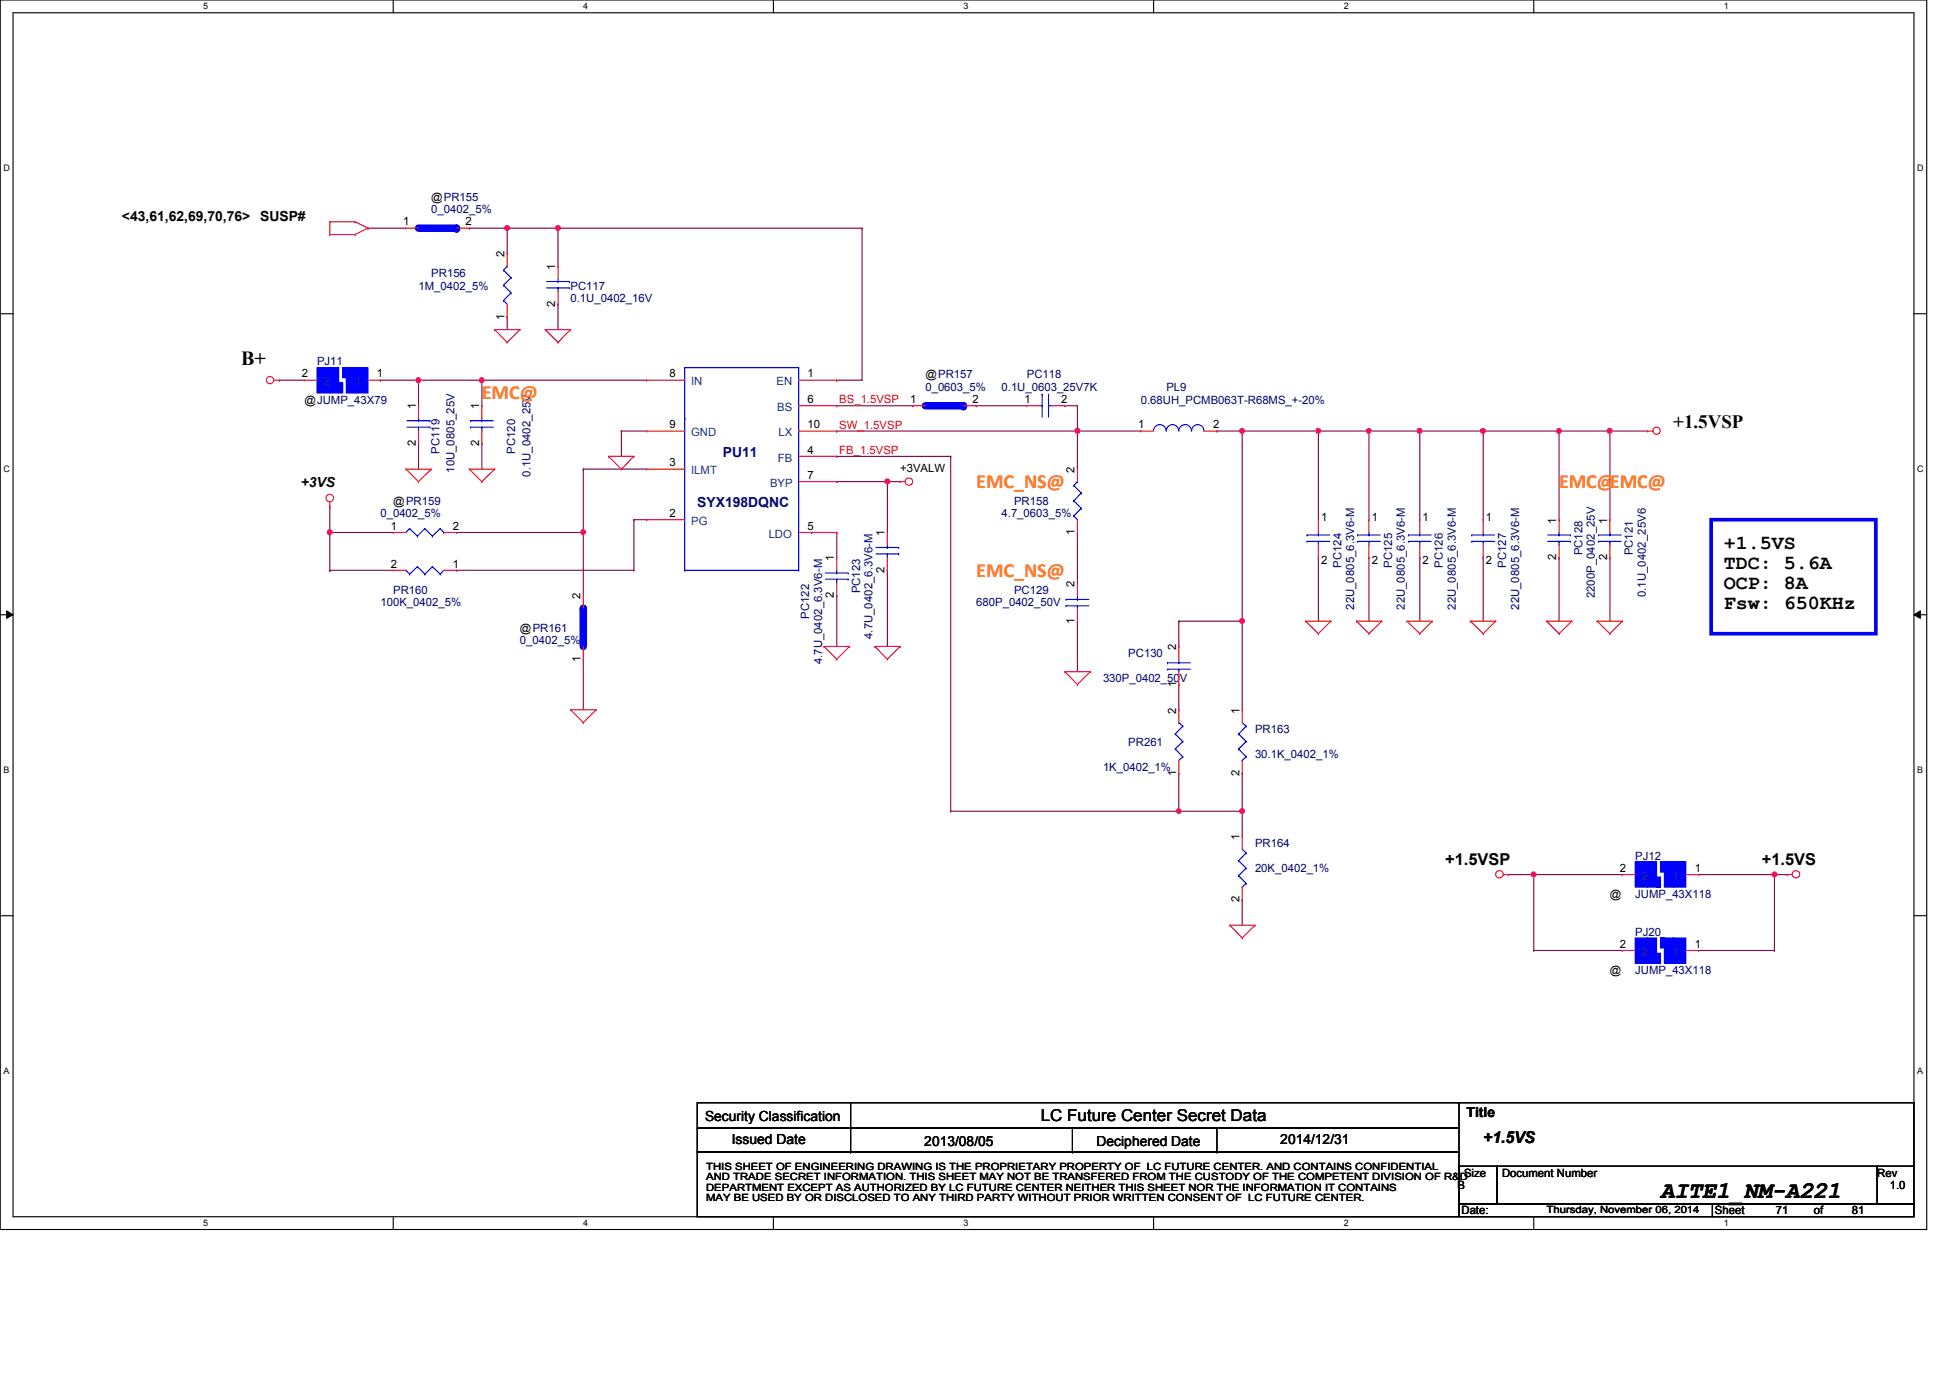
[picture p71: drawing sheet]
<svg xmlns="http://www.w3.org/2000/svg" width="297mm" height="210mm" viewBox="0 0 297 210" stroke-linecap="round" stroke-linejoin="round" font-family="sans-serif">
<defs><g id="words">
<text font-size="3.6" x="252.9" y="182.5">AITE1_NM-A221</text>
<g font-size="3">
<text x="36.7" y="55.7">B+</text>
<text x="262.6" y="83.7">+1.5VS</text>
<text x="262.6" y="86.7">TDC: 5.6A</text>
<text x="262.6" y="89.7">OCP: 8A</text>
<text x="262.6" y="92.8">Fsw: 650KHz</text>
</g>
<g font-size="3" fill="#ff8000">
<text x="73.4" y="60.8">EMC@</text>
<text x="148.7" y="74.4">EMC_NS@</text>
<text x="237.5" y="74.4">EMC@</text>
<text x="245.2" y="74.4">EMC@</text>
<text x="148.7" y="87.9">EMC_NS@</text>
</g>
<text font-size="2.9" x="254.9" y="65.2">+1.5VSP</text>
<g font-size="2.5">
<text x="220.1" y="131.7">+1.5VSP</text>
<text x="268.4" y="131.7">+1.5VS</text>
<text x="158.5" y="170.8">LC Future Center Secret Data</text>
<text x="225.9" y="174.1">+1.5VS</text>
</g>
<g font-size="2.1">
<text x="18.6" y="33.7">&lt;43,61,62,69,70,76&gt;</text>
<text x="39.6" y="33.7">SUSP#</text>
<text x="45.8" y="74.2">+3VS</text>
<text x="107.4" y="170.7">Security Classification</text>
<text x="223.4" y="170.1">Title</text>
<text x="111.5" y="174.3">Issued Date</text>
<text x="140.8" y="174.5">2013/08/05</text>
<text x="167" y="174.5">Deciphered Date</text>
<text x="195" y="174.3">2014/12/31</text>
</g>
<g font-size="2.1" fill="#000080">
<text x="110.1" y="69.6">PU11</text>
<text x="106.2" y="77.3">SYX198DQNC</text>
</g>
<g font-size="1.7">
<text x="61.4" y="34.3">1</text>
<text x="65.7" y="30.6">@PR155</text>
<text x="70.9" y="34.3">2</text>
<text x="76.8" y="39.2" transform="rotate(-90 76.8 39.2)">2</text>
<text x="84.6" y="41.1" transform="rotate(-90 84.6 41.1)">1</text>
<text x="84.6" y="46.7" transform="rotate(-90 84.6 46.7)">2</text>
<text x="76.8" y="48.7" transform="rotate(-90 76.8 48.7)">1</text>
<text x="46" y="57.5">2</text>
<text x="57.4" y="57.5">1</text>
<text x="102" y="57.5">8</text>
<text x="123" y="57.5">1</text>
<text x="141" y="57.6">@PR157</text>
<text x="46.4" y="61.5">@JUMP_43X79</text>
<text x="63.3" y="62.4" transform="rotate(-90 63.3 62.4)">1</text>
<text x="73" y="62.4" transform="rotate(-90 73 62.4)">1</text>
<text x="102" y="65.2">9</text>
<text x="123" y="61.4">6</text>
<text x="123" y="65.2">10</text>
<text x="138.6" y="61.4">1</text>
<text x="148.1" y="61.4">2</text>
<text x="156" y="61.4">1</text>
<text x="161.6" y="61.4">2</text>
<text x="173.4" y="65.2">1</text>
<text x="184.8" y="65.2">2</text>
<text x="63.3" y="68" transform="rotate(-90 63.3 68)">2</text>
<text x="73" y="68" transform="rotate(-90 73 68)">2</text>
<text x="102" y="71">3</text>
<text x="123" y="69.1">4</text>
<text x="137.1" y="71.9">+3VALW</text>
<text x="59.9" y="76.9">@PR159</text>
<text x="123" y="72.9">7</text>
<text x="163.7" y="72" transform="rotate(-90 163.7 72)">2</text>
<text x="59.5" y="80.7">1</text>
<text x="69" y="80.7">2</text>
<text x="102" y="78.7">2</text>
<text x="123" y="80.7">5</text>
<text x="134.7" y="81.7" transform="rotate(-90 134.7 81.7)">1</text>
<text x="163.7" y="81.5" transform="rotate(-90 163.7 81.5)">1</text>
<text x="201.2" y="79.4">1</text>
<text x="209" y="79.4">1</text>
<text x="216.7" y="79.4">1</text>
<text x="226.4" y="79.4">1</text>
<text x="237.1" y="79.8" transform="rotate(-90 237.1 79.8)">1</text>
<text x="244.8" y="79.8" transform="rotate(-90 244.8 79.8)">1</text>
<text x="59.5" y="86.4">2</text>
<text x="69" y="86.4">1</text>
<text x="127" y="85.5" transform="rotate(-90 127 85.5)">1</text>
<text x="134.7" y="87.3" transform="rotate(-90 134.7 87.3)">2</text>
<text x="163.7" y="89.4" transform="rotate(-90 163.7 89.4)">2</text>
<text x="201.2" y="86">2</text>
<text x="209" y="86">2</text>
<text x="216.7" y="86">2</text>
<text x="226.4" y="86">2</text>
<text x="237.1" y="85.3" transform="rotate(-90 237.1 85.3)">2</text>
<text x="244.8" y="85.3" transform="rotate(-90 244.8 85.3)">2</text>
<text x="88.4" y="91.3" transform="rotate(-90 88.4 91.3)">2</text>
<text x="127" y="91.1" transform="rotate(-90 127 91.1)">2</text>
<text x="163.7" y="95" transform="rotate(-90 163.7 95)">1</text>
<text x="79.2" y="96.2">@PR161</text>
<text x="88.4" y="100.8" transform="rotate(-90 88.4 100.8)">1</text>
<text x="179.2" y="99.1" transform="rotate(-90 179.2 99.1)">2</text>
<text x="179.2" y="104.6" transform="rotate(-90 179.2 104.6)">1</text>
<text x="179.2" y="108.7" transform="rotate(-90 179.2 108.7)">2</text>
<text x="188.8" y="108.7" transform="rotate(-90 188.8 108.7)">1</text>
<text x="179.2" y="118.2" transform="rotate(-90 179.2 118.2)">1</text>
<text x="188.8" y="118.2" transform="rotate(-90 188.8 118.2)">2</text>
<text x="188.8" y="128" transform="rotate(-90 188.8 128)">1</text>
<text x="188.8" y="137.5" transform="rotate(-90 188.8 137.5)">2</text>
<text x="245.2" y="136.7">@</text>
<text x="246.8" y="132.8">2</text>
<text x="258.1" y="132.8">1</text>
<text x="245.2" y="148.3">@</text>
<text x="246.8" y="144.4">2</text>
<text x="258.1" y="144.4">1</text>
<text x="223" y="179.2">Size</text>
<text x="228.8" y="179.2">Document Number</text>
<text x="286" y="179.2">Rev</text>
<text x="222" y="181.1">B</text>
<text x="222.6" y="185">Date:</text>
<text x="261.2" y="185">Sheet</text>
<text x="270.5" y="185">71</text>
<text x="276.3" y="185">of</text>
<text x="282.1" y="185">81</text>
<text x="287.9" y="181.1">1.0</text>
</g>
<g font-size="1.7" fill="#000080">
<text x="65.7" y="32.5">0_0402_5%</text>
<text x="63.8" y="44.1">1M_0402_5%</text>
<text x="65.7" y="42.2">PR156</text>
<text x="86.9" y="44.1">PC117</text>
<text x="86.9" y="46">0.1U_0402_16V</text>
<text x="48.3" y="55.7">PJ11</text>
<text x="141" y="59.5">0_0603_5%</text>
<text x="152.6" y="59.5">0.1U_0603_25V7K</text>
<text x="156.4" y="57.6">PC118</text>
<text x="177.7" y="59.5">PL9</text>
<text x="173.8" y="61.5">0.68UH_PCMB063T-R68MS_+-20%</text>
<text x="66.9" y="69.1" transform="rotate(-90 66.9 69.1)">PC119</text>
<text x="78.5" y="69.1" transform="rotate(-90 78.5 69.1)">PC120</text>
<text x="69.2" y="72" transform="rotate(-90 69.2 72)">10U_0805_25V</text>
<text x="80.8" y="72.6" transform="rotate(-90 80.8 72.6)">0.1U_0402_25V</text>
<text x="154.5" y="76.9">PR158</text>
<text x="58" y="78.8">0_0402_5%</text>
<text x="152.6" y="78.8">4.7_0603_5%</text>
<text x="204.3" y="86.5" transform="rotate(-90 204.3 86.5)">PC124</text>
<text x="212.1" y="86.5" transform="rotate(-90 212.1 86.5)">PC125</text>
<text x="219.8" y="86.5" transform="rotate(-90 219.8 86.5)">PC126</text>
<text x="229.4" y="86.5" transform="rotate(-90 229.4 86.5)">PC127</text>
<text x="241" y="84.6" transform="rotate(-90 241 84.6)">PC128</text>
<text x="248.7" y="84.6" transform="rotate(-90 248.7 84.6)">PC121</text>
<text x="58" y="92.4">100K_0402_5%</text>
<text x="59.9" y="90.4">PR160</text>
<text x="123.3" y="94.2" transform="rotate(-90 123.3 94.2)">PC122</text>
<text x="131" y="90.3" transform="rotate(-90 131 90.3)">PC123</text>
<text x="148.7" y="92.4">680P_0402_50V</text>
<text x="154.5" y="90.4">PC129</text>
<text x="206.3" y="92.9" transform="rotate(-90 206.3 92.9)">22U_0805_6.3V6-M</text>
<text x="214" y="92.9" transform="rotate(-90 214 92.9)">22U_0805_6.3V6-M</text>
<text x="221.7" y="92.9" transform="rotate(-90 221.7 92.9)">22U_0805_6.3V6-M</text>
<text x="231.4" y="92.9" transform="rotate(-90 231.4 92.9)">22U_0805_6.3V6-M</text>
<text x="242.9" y="91.1" transform="rotate(-90 242.9 91.1)">2200P_0402_25V</text>
<text x="250.7" y="90.9" transform="rotate(-90 250.7 90.9)">0.1U_0402_25V6</text>
<text x="79.2" y="98.1">0_0402_5%</text>
<text x="125.2" y="101.2" transform="rotate(-90 125.2 101.2)">4.7U_0402_6.3V6-M</text>
<text x="132.9" y="97.3" transform="rotate(-90 132.9 97.3)">4.7U_0402_6.3V6-M</text>
<text x="171.9" y="100.1">PC130</text>
<text x="168" y="103.9">330P_0402_50V</text>
<text x="171.9" y="113.6">PR261</text>
<text x="191.2" y="111.7">PR163</text>
<text x="168" y="117.4">1K_0402_1%</text>
<text x="191.2" y="115.5">30.1K_0402_1%</text>
<text x="191.2" y="129">PR164</text>
<text x="249.1" y="131">PJ12</text>
<text x="191.2" y="132.9">20K_0402_1%</text>
<text x="249.1" y="136.7">JUMP_43X118</text>
<text x="249.1" y="142.5">PJ20</text>
<text x="249.1" y="148.3">JUMP_43X118</text>
</g>
<g font-size="1.7" fill="#004080">
<text x="49.3" y="58.7">2</text>
<text x="54.1" y="58.7">1</text>
<text x="105.3" y="58.7">IN</text>
<text x="118.3" y="58.7">EN</text>
<text x="118.4" y="62.6">BS</text>
<text x="105.3" y="66.5">GND</text>
<text x="118.5" y="70.3">FB</text>
<text x="118.6" y="66.5">LX</text>
<text x="105.3" y="72.3">ILMT</text>
<text x="117.3" y="74.2">BYP</text>
<text x="105.3" y="80">PG</text>
<text x="117.1" y="81.9">LDO</text>
<text x="250.1" y="134">2</text>
<text x="254.8" y="134">1</text>
<text x="250.1" y="145.6">2</text>
<text x="254.8" y="145.6">1</text>
</g>
<g font-size="1.7" fill="#f00">
<text x="127.8" y="65.3">SW_1.5VSP</text>
<text x="127.8" y="61.4">BS_1.5VSP</text>
<text x="127.8" y="69.1">FB_1.5VSP</text>
</g>
<g font-size="1.5">
<text x="107.6" y="178.2">THIS SHEET OF ENGINEERING DRAWING IS THE PROPRIETARY PROPERTY OF LC FUTURE CENTER. AND CONTAINS CONFIDENTIAL</text>
<text x="107.6" y="179.8">AND TRADE SECRET INFORMATION. THIS SHEET MAY NOT BE TRANSFERED FROM THE CUSTODY OF THE COMPETENT DIVISION OF R&amp;D</text>
<text x="107.6" y="181.4">DEPARTMENT EXCEPT AS AUTHORIZED BY LC FUTURE CENTER NEITHER THIS SHEET NOR THE INFORMATION IT CONTAINS</text>
<text x="107.6" y="182.9">MAY BE USED BY OR DISCLOSED TO ANY THIRD PARTY WITHOUT PRIOR WRITTEN CONSENT OF LC FUTURE CENTER.</text>
<text x="235.6" y="184.8">Thursday, November 06, 2014</text>
</g>
<g font-size="1.4">
<text x="30.9" y="1.4">5</text>
<text x="88.9" y="1.4">4</text>
<text x="146.8" y="1.4">3</text>
<text x="204.7" y="1.4">2</text>
<text x="262.6" y="1.4">1</text>
<text x=".5" y="26.1">D</text>
<text x="292.1" y="26.1">D</text>
<text x=".5" y="71.9">C</text>
<text x="292.1" y="71.9">C</text>
<text x=".5" y="117.8">B</text>
<text x="292.1" y="117.8">B</text>
<text x=".5" y="163.6">A</text>
<text x="292.1" y="163.6">A</text>
<text x="30.9" y="186.8">5</text>
<text x="88.9" y="186.8">4</text>
<text x="146.8" y="186.8">3</text>
<text x="204.7" y="186.8">2</text>
<text x="262.6" y="186.8">1</text>
</g>
</g></defs>
<path d="M0 0h293.5v187.3h-293.5zM2 1.9h289.5v183.4h-289.5z" fill="none" stroke="#000" stroke-width=".17"/>
<g fill="#fff">
<path d="M30.9 .2h.8v1.5h-.8z"/>
<path d="M30.9 185.5h.8v1.6h-.8z"/>
</g>
<path d="M59.9 0v1.9M59.9 185.3v2" fill="none" stroke="#000" stroke-width=".17"/>
<g fill="#fff">
<path d="M88.9 .2h.7v1.5h-.7z"/>
<path d="M88.9 185.5h.7v1.6h-.7z"/>
</g>
<path d="M117.8 0v1.9M117.8 185.3v2" fill="none" stroke="#000" stroke-width=".17"/>
<g fill="#fff">
<path d="M146.8 .2h.7v1.5h-.7z"/>
<path d="M146.8 185.5h.7v1.6h-.7z"/>
</g>
<path d="M175.7 0v1.9M175.7 185.3v2" fill="none" stroke="#000" stroke-width=".17"/>
<g fill="#fff">
<path d="M204.7 .2h.7v1.5h-.7z"/>
<path d="M204.7 185.5h.7v1.6h-.7z"/>
</g>
<path d="M233.6 0v1.9M233.6 185.3v2" fill="none" stroke="#000" stroke-width=".17"/>
<g fill="#fff">
<path d="M262.6 .2h.8v1.5h-.8z"/>
<path d="M262.6 185.5h.8v1.6h-.8z"/>
<path d="M.5 24.8h1v1.6h-1z"/>
<path d="M292.1 24.8h.9v1.6h-.9z"/>
<path d="M.5 70.7h1v1.5h-1z"/>
<path d="M292.1 70.7h.9v1.5h-.9z"/>
</g>
<path d="M0 47.8h2M291.5 47.8h2" fill="none" stroke="#000" stroke-width=".17"/>
<g fill="#fff">
<path d="M.5 116.5h.9v1.6h-.9z"/>
<path d="M292.1 116.5h.8v1.6h-.8z"/>
</g>
<path d="M0 93.6h2M291.5 93.6h2" fill="none" stroke="#000" stroke-width=".17"/>
<path d="M1 93l1 .6-1 .6zM291.5 93.6l1-.6v1.2z" fill="#000"/>
<path d="M1 93l1 .6-1 .6zM291.5 93.6l1-.6v1.2z" fill="none" stroke="#000" stroke-width=".15"/>
<g fill="#fff">
<path d="M.5 162.4h.9v1.5h-.9z"/>
<path d="M292.1 162.4h.8v1.5h-.8z"/>
</g>
<path d="M0 139.5h2M291.5 139.5h2" fill="none" stroke="#000" stroke-width=".17"/>
<path d="M260.6 79.2h25.1v17.3h-25.1z" fill="none" stroke="#00f" stroke-width=".55"/>
<path d="M77.3 34.8h.1M77.3 34.8h7.7M77.3 34.8v3.8M77.3 48.3h.1M77.3 48.3v1.9M233.6 133.2h.1M233.6 133.2h13.5M270.3 133.2h.1M270.3 133.2h1.9" fill="none" stroke="#800040" stroke-width=".17"/>
<circle cx="77.3" cy="34.7" r=".37" fill="#f0f"/>
<circle cx="77.3" cy="34.7" r=".37" fill="none" stroke="#f0f" stroke-width=".17"/>
<g fill="none" stroke="#800040" stroke-width=".17">
<path d="M56 34.8h.1M56 34.8h5.8M71.5 34.8h.1M71.5 34.8h5.8M85 34.8h.1M85 34.8h46.3M85 34.8v5.8M63.8 57.9h.1M63.8 57.9v3.9M85 46.4h.1M85 46.4v3.8M245.2 65.7h.1"/>
<path d="M245.2 65.7h5.8M50.2 86.9h.1M50.2 86.9h9.7M69.6 81.1h.1M69.6 81.1h19.3"/>
</g>
<circle cx="85" cy="34.7" r=".37" fill="#f0f"/>
<circle cx="85" cy="34.7" r=".37" fill="none" stroke="#f0f" stroke-width=".17"/>
<path d="M94.7 65.7h.1M94.7 65.7h3.8M94.7 65.7v3.8M164.1 65.7h.1M164.1 65.7h9.7M50.2 81.1h.1M50.2 81.1h9.7" fill="none" stroke="#800040" stroke-width=".17"/>
<circle cx="50.2" cy="81.1" r=".38" fill="#f0f"/>
<circle cx="50.2" cy="81.1" r=".38" fill="none" stroke="#f0f" stroke-width=".17"/>
<path d="M58 57.9h.1M58 57.9h5.8M50.2 77.2h.1M50.2 77.2v3.9M127.5 69.5h.1M127.5 69.5h17.3M135.2 73.4h.1M135.2 73.4h1.9M164.1 65.7h.1M164.1 65.7v5.8M164.1 94.6h.1M164.1 94.6v7.7" fill="none" stroke="#800040" stroke-width=".17"/>
<circle cx="164.1" cy="65.6" r=".37" fill="#f0f"/>
<circle cx="164.1" cy="65.6" r=".37" fill="none" stroke="#f0f" stroke-width=".17"/>
<g fill="none" stroke="#800040" stroke-width=".17">
<path d="M131.3 34.8h.1M131.3 34.8v23.1h-3.8M127.5 57.9h.1M88.9 71.5h.1M88.9 71.5v9.6M88.9 71.5h9.6M96.6 79.2h.1M96.6 79.2v7.7M96.6 79.2h1.9M127.5 65.7h.1M162.2 61.8h.1M162.2 61.8h1.9"/>
<path d="M164.1 61.8h.1M164.1 61.8v3.9h-36.6M189.2 65.7h.1M189.2 65.7h11.6M200.8 65.7h.1M200.8 65.7v13.5M96.6 86.9h.1M164.1 81.1h.1M164.1 81.1v7.7"/>
</g>
<circle cx="189.2" cy="65.6" r=".37" fill="#f0f"/>
<circle cx="189.2" cy="65.6" r=".37" fill="none" stroke="#f0f" stroke-width=".17"/>
<path d="M200.8 65.7h.1M200.8 65.7h7.7M208.5 65.7h.1M208.5 65.7v13.5" fill="none" stroke="#800040" stroke-width=".17"/>
<circle cx="200.8" cy="65.6" r=".37" fill="#f0f"/>
<circle cx="200.8" cy="65.6" r=".37" fill="none" stroke="#f0f" stroke-width=".17"/>
<path d="M208.5 65.7h.1M208.5 65.7h7.8M216.3 65.7h.1M216.3 65.7v13.5M208.5 85h.1M208.5 85v9.6M216.3 85h.1M216.3 85v9.6" fill="none" stroke="#800040" stroke-width=".17"/>
<circle cx="208.5" cy="65.6" r=".37" fill="#f0f"/>
<circle cx="208.5" cy="65.6" r=".37" fill="none" stroke="#f0f" stroke-width=".17"/>
<path d="M42.5 57.9h.1M42.5 57.9h3.9M63.8 57.9h.1M63.8 57.9h9.6M73.4 57.9h.1M73.4 57.9v3.9M63.8 67.6h.1M63.8 67.6v3.9M73.4 67.6h.1M73.4 67.6v3.9M69.6 86.9h.1M69.6 86.9h27" fill="none" stroke="#800040" stroke-width=".17"/>
<circle cx="63.7" cy="57.9" r=".38" fill="#f0f"/>
<circle cx="63.7" cy="57.9" r=".38" fill="none" stroke="#f0f" stroke-width=".17"/>
<path d="M73.4 57.9h.1M73.4 57.9h25.1" fill="none" stroke="#800040" stroke-width=".17"/>
<circle cx="73.4" cy="57.9" r=".38" fill="#f0f"/>
<circle cx="73.4" cy="57.9" r=".38" fill="none" stroke="#f0f" stroke-width=".17"/>
<path d="M189.2 94.6h.1M189.2 94.6v13.5" fill="none" stroke="#800040" stroke-width=".17"/>
<circle cx="189.2" cy="94.6" r=".37" fill="#f0f"/>
<circle cx="189.2" cy="94.6" r=".37" fill="none" stroke="#f0f" stroke-width=".17"/>
<path d="M179.6 123.6h.1M179.6 123.6h9.6" fill="none" stroke="#800040" stroke-width=".17"/>
<circle cx="189.2" cy="123.5" r=".37" fill="#f0f"/>
<circle cx="189.2" cy="123.5" r=".37" fill="none" stroke="#f0f" stroke-width=".17"/>
<path d="M179.6 117.8h.1M179.6 117.8v5.8M189.2 117.8h.1M189.2 117.8v9.6M189.2 137.1h.1M189.2 123.6h.1M189.2 137.1v3.8" fill="none" stroke="#800040" stroke-width=".17"/>
<circle cx="179.5" cy="123.5" r=".37" fill="#f0f"/>
<circle cx="179.5" cy="123.5" r=".37" fill="none" stroke="#f0f" stroke-width=".17"/>
<path d="M135.2 73.4h.1M135.2 73.4v7.7M144.8 69.5h.1M144.8 69.5v54.1M185.4 65.7h.1M185.4 65.7h3.8M189.2 65.7h.1M189.2 65.7v28.9h-9.6M179.6 94.6h.1M144.8 123.6h.1M144.8 123.6h34.8" fill="none" stroke="#800040" stroke-width=".17"/>
<circle cx="135.2" cy="73.3" r=".37" fill="#f0f"/>
<circle cx="135.2" cy="73.3" r=".37" fill="none" stroke="#f0f" stroke-width=".17"/>
<g fill="none" stroke="#800040" stroke-width=".17">
<path d="M216.3 65.7h.1M216.3 65.7h9.6M225.9 65.7h.1M225.9 65.7v13.5M123.6 81.1h.1M123.6 81.1h3.9M127.5 81.1h.1M127.5 90.8h.1M127.5 81.1v3.9M127.5 90.8v7.7M135.2 86.9h.1M135.2 86.9v11.6"/>
<path d="M225.9 85h.1M225.9 85v9.6"/>
</g>
<circle cx="216.2" cy="65.6" r=".37" fill="#f0f"/>
<circle cx="216.2" cy="65.6" r=".37" fill="none" stroke="#f0f" stroke-width=".17"/>
<path d="M88.9 81.1h.1M88.9 81.1v9.7" fill="none" stroke="#800040" stroke-width=".17"/>
<circle cx="88.8" cy="81.1" r=".38" fill="#f0f"/>
<circle cx="88.8" cy="81.1" r=".38" fill="none" stroke="#f0f" stroke-width=".17"/>
<path d="M127.5 73.4h.1M127.5 73.4h7.7M245.2 65.7h.1M245.2 65.7v13.5M50.2 86.9h.1M50.2 81.1v5.8M200.8 85h.1M200.8 85v9.6M245.2 85h.1M245.2 85v9.6M88.9 100.4h.1M88.9 100.4v7.7" fill="none" stroke="#800040" stroke-width=".17"/>
<circle cx="245.2" cy="65.6" r=".37" fill="#f0f"/>
<circle cx="245.2" cy="65.6" r=".37" fill="none" stroke="#f0f" stroke-width=".17"/>
<path d="M237.5 65.7h.1M237.5 65.7v13.5M237.5 85h.1M237.5 85v9.6" fill="none" stroke="#800040" stroke-width=".17"/>
<circle cx="237.5" cy="65.6" r=".37" fill="#f0f"/>
<circle cx="237.5" cy="65.6" r=".37" fill="none" stroke="#f0f" stroke-width=".17"/>
<path d="M225.9 65.7h.1M225.9 65.7h11.6" fill="none" stroke="#800040" stroke-width=".17"/>
<circle cx="225.9" cy="65.6" r=".37" fill="#f0f"/>
<circle cx="225.9" cy="65.6" r=".37" fill="none" stroke="#f0f" stroke-width=".17"/>
<g fill="none" stroke="#800040" stroke-width=".17">
<path d="M127.5 61.8h11.6M139.1 61.8h.1M148.7 61.8h.1M148.7 61.8h7.7M237.5 65.7h.1M237.5 65.7h7.7M179.6 94.6h.1M179.6 94.6v3.9M179.6 104.3h.1M179.6 104.3v3.8M233.6 133.2h.1M233.6 133.2v11.6"/>
<path d="M233.6 144.8h.1M233.6 144.8h13.5"/>
</g>
<circle cx="233.6" cy="133.2" r=".37" fill="#f0f"/>
<circle cx="233.6" cy="133.2" r=".37" fill="none" stroke="#f0f" stroke-width=".17"/>
<path d="M229.8 133.2h.1M229.8 133.2h3.8M270.3 133.2h.1M270.3 133.2v11.6M258.7 144.8h11.6M270.3 144.8h.1" fill="none" stroke="#800040" stroke-width=".17"/>
<circle cx="270.3" cy="133.2" r=".37" fill="#f0f"/>
<circle cx="270.3" cy="133.2" r=".37" fill="none" stroke="#f0f" stroke-width=".17"/>
<path d="M258.7 133.2h.1M258.7 133.2h11.6" fill="none" stroke="#800040" stroke-width=".17"/>
<g fill="none" stroke="#f00" stroke-width=".17">
<path d="M50.2 35.7h.1M50.2 33.8h.1M50.2 35.7h3.9M50.2 33.8v1.9M50.2 33.8h3.9M54.1 35.7h.1M54.1 33.8h.1M54.1 33.8l1.9 1M56 34.8h.1M56 34.8l-1.9 .9M41.7 57.9h.8M42.5 57.9h.1"/>
<path d="M75.3 50.2h.1M75.3 50.2h3.9M75.3 50.2l2 2M77.3 52.2h.1M79.2 50.2h.1M79.2 50.2l-1.9 2M83.1 50.2h.1M83.1 50.2h3.8M83.1 50.2l1.9 2M85 52.2h.1M86.9 50.2h.1M86.9 50.2l-1.9 2"/>
<path d="M98.5 57.9h.1M98.5 57.9h5.8M121.7 57.9h5.8M127.5 57.9h.1M50.2 77.2h.1M50.2 76.5v.7M61.8 71.5h.1M61.8 71.5h3.9M61.8 71.5l2 1.9M63.8 73.4h.1M65.7 71.5h.1M65.7 71.5l-1.9 1.9"/>
<path d="M71.5 71.5h.1M71.5 71.5h3.8M71.5 71.5l1.9 1.9M73.4 73.4h.1M75.3 71.5h.1M75.3 71.5l-1.9 1.9M92.7 69.5h.1M92.7 69.5h3.9M92.7 69.5l2 2M94.7 71.5h.1M96.6 69.5h.1M96.6 69.5l-1.9 2"/>
<path d="M98.5 71.5h.1M98.5 79.2h.1M98.5 65.7h.1M98.5 65.7h5.8M98.5 71.5h5.8M98.5 79.2h5.8M121.7 65.7h5.8M121.7 73.4h5.8M121.7 69.5h5.8M121.7 61.8h5.8M127.5 73.4h.1M127.5 61.8h.1"/>
<path d="M127.5 65.7h.1M127.5 69.5h.1M137.1 73.4h.1M137.1 73.4h.8M251 65.7h.1M251 65.7h.8M121.7 81.1h5.8M125.5 98.5h.1M125.5 98.5h3.9M125.5 98.5l2 1.9M127.5 81.1h.1M129.4 98.5h.1"/>
<path d="M129.4 98.5l-1.9 1.9M133.3 98.5h.1M133.3 98.5h3.8M133.3 98.5l1.9 1.9M137.1 98.5h.1M137.1 98.5l-1.9 1.9M198.9 94.6h.1M198.9 94.6h3.8M198.9 94.6l1.9 1.9M200.8 96.5h.1M202.7 94.6h.1M202.7 94.6l-1.9 1.9"/>
<path d="M206.6 94.6h.1M206.6 94.6h3.9M206.6 94.6l1.9 1.9M208.5 96.5h.1M210.5 94.6h.1M210.5 94.6l-2 1.9M214.3 94.6h.1M214.3 94.6h3.9M214.3 94.6l2 1.9M216.3 96.5h.1M218.2 94.6h.1M218.2 94.6l-1.9 1.9"/>
<path d="M224 94.6h.1M224 94.6h3.8M224 94.6l1.9 1.9M225.9 96.5h.1M227.8 94.6h.1M227.8 94.6l-1.9 1.9M235.6 94.6h.1M235.6 94.6h3.8M235.6 94.6l1.9 1.9M237.5 96.5h.1M239.4 94.6h.1M239.4 94.6l-1.9 1.9"/>
<path d="M243.3 94.6h.1M243.3 94.6h3.8M243.3 94.6l1.9 1.9M245.2 96.5h.1M247.1 94.6h.1M247.1 94.6l-1.9 1.9M86.9 108.1h.1M86.9 108.1h3.9M86.9 108.1l2 2M88.9 110.1h.1M90.8 108.1h.1M90.8 108.1l-1.9 2"/>
<path d="M127.5 100.4h.1M135.2 100.4h.1M162.2 102.3h.1M162.2 102.3h3.9M162.2 102.3l1.9 2M164.1 104.3h.1M166.1 102.3h.1M166.1 102.3l-2 2M229 133.2h.8M229.8 133.2h.1M272.2 133.2h.1M272.2 133.2h.8"/>
<path d="M187.3 140.9h.1M187.3 140.9h3.9M187.3 140.9l1.9 2M189.2 142.9h.1M191.2 140.9h.1M191.2 140.9l-2 2"/>
<circle cx="41.1" cy="57.9" r=".56"/>
<circle cx="50.2" cy="75.9" r=".56"/>
<circle cx="138.5" cy="73.4" r=".56"/>
<circle cx="252.3" cy="65.6" r=".56"/>
<circle cx="228.4" cy="133.2" r=".56"/>
<circle cx="273.6" cy="133.2" r=".56"/>
</g>
<g fill="none" stroke="#000" stroke-width=".17">
<path d="M106.2 168h116v3.8h-116zM106.2 171.8h116v3.7h-116zM106.2 175.5h116v9.8h-116zM129.6 171.8h.1M129.6 175.5h.1M129.6 168v7.5M163.4 175.5h.1M163.4 171.8v3.7M185.4 175.5h.1M185.4 171.8v3.7M222 168h69.5M222.2 177.6h5.8v5.8h-5.8z"/>
<path d="M228 177.6h58v5.8h-58zM286 177.6h5.5v5.8h-5.5zM291.5 168h.1M291.5 168v9.6M222.2 183.4h38.7v1.9h-38.7zM260.9 183.4h30.6v1.9h-30.6z"/>
</g>
<path d="M121.7 56h.1M121.7 56h-17.4v30.9M121.7 56v30.9M104.3 63.7h.1M104.3 86.9h.1M104.3 86.9h17.4M121.7 86.9h.1" fill="none" stroke="#00f" stroke-width=".17"/>
<path d="M254.9 142.9h1.9v3.8h-1.9z" fill-rule="evenodd" fill="#00f"/>
<path d="M254.9 142.9h1.9v3.8h-1.9z" fill="none" stroke="#00f" stroke-width=".17"/>
<path d="M253.5 142.9h1.4v3.8h-1.4z" fill-rule="evenodd" fill="#00f"/>
<path d="M253.5 142.9h1.4v3.8h-1.4z" fill="none" stroke="#00f" stroke-width=".17"/>
<path d="M252.9 142.9h.6v1.5h-.6z" fill-rule="evenodd" fill="#00f"/>
<path d="M252.9 142.9h.6v1.5h-.6z" fill="none" stroke="#00f" stroke-width=".17"/>
<path d="M252.3 145.2h.6v1.5h-.6z" fill-rule="evenodd" fill="#00f"/>
<path d="M252.3 145.2h.6v1.5h-.6z" fill="none" stroke="#00f" stroke-width=".17"/>
<path d="M251 142.9h1.3v3.8h-1.3z" fill-rule="evenodd" fill="#00f"/>
<path d="M251 142.9h1.3v3.8h-1.3z" fill="none" stroke="#00f" stroke-width=".17"/>
<path d="M249.1 142.9h1.9v3.8h-1.9z" fill-rule="evenodd" fill="#00f"/>
<g fill="none" stroke="#00f" stroke-width=".17">
<path d="M125.7 88.2h3.5M125.7 87.3h3.5M127.5 87.3h.1M127.5 88.2h.1M127.5 86.9v.4M127.5 88.2v.6M129.2 88.2h.1M129.2 87.3h.1M235.8 82.5h3.4M235.8 81.5h3.4M237.5 81.5h.1M237.5 82.5h.1"/>
<path d="M237.5 81.1v.4M237.5 82.5v.5M239.2 82.5h.1M239.2 81.5h.1M249.1 142.9h1.9v3.8h-1.9z"/>
</g>
<path d="M237.5 79.2h.1M237.5 79.2v1.9M127.5 85h.1M127.5 90.8h.1M127.5 85v1.9M127.5 88.8v2M237.5 85h.1M237.5 83v2M247.1 144.8h.1M247.1 144.8h2M256.8 144.8h1.9M258.7 144.8h.1" fill="none" stroke="#f00" stroke-width=".17"/>
<path d="M63.8 34.8h5.8" fill="none" stroke="#00f" stroke-width="1.1"/>
<circle cx="69.6" cy="34.8" r=".57" fill="#00f"/>
<path d="M61.8 34.8h.1M61.8 34.8h2M69.6 34.8h1.9M71.5 34.8h.1" fill="none" stroke="#f00" stroke-width=".17"/>
<path d="M54.1 56h1.9v3.9h-1.9z" fill-rule="evenodd" fill="#00f"/>
<path d="M54.1 56h1.9v3.9h-1.9z" fill="none" stroke="#00f" stroke-width=".17"/>
<path d="M52.7 56h1.4v3.9h-1.4z" fill-rule="evenodd" fill="#00f"/>
<path d="M52.7 56h1.4v3.9h-1.4z" fill="none" stroke="#00f" stroke-width=".17"/>
<path d="M52.2 56h.5v1.5h-.5z" fill-rule="evenodd" fill="#00f"/>
<path d="M52.2 56h.5v1.5h-.5z" fill="none" stroke="#00f" stroke-width=".17"/>
<path d="M51.6 58.3h.6v1.6h-.6z" fill-rule="evenodd" fill="#00f"/>
<path d="M51.6 58.3h.6v1.6h-.6z" fill="none" stroke="#00f" stroke-width=".17"/>
<path d="M50.2 56h1.4v3.9h-1.4z" fill-rule="evenodd" fill="#00f"/>
<path d="M50.2 56h1.4v3.9h-1.4z" fill="none" stroke="#00f" stroke-width=".17"/>
<path d="M48.3 56h1.9v3.9h-1.9z" fill-rule="evenodd" fill="#00f"/>
<g fill="none" stroke="#00f" stroke-width=".17">
<path d="M48.3 56h1.9v3.9h-1.9zM83.3 43.9h3.4M83.3 42.9h3.4M85 42.9h.1M85 43.9h.1M85 42.5v.4M85 43.9v.5M86.7 43.9h.1M86.7 42.9h.1M163.6 78.6h.1M163.6 76.3h.1M163.6 74h.1"/>
<path d="M163.6 78.6l.5 .6M163.6 76.3l1.1 1.1M163.6 74l1.1 1.1M164.1 73.4h.1M164.1 73.4l-.5 .6M164.7 77.4h.1M164.7 75.1h.1M164.7 77.4l-1.1 1.2M164.7 75.1l-1.1 1.2M162.4 91.3h.1M162.4 92.3h.1M162.4 91.3h3.5"/>
<path d="M162.4 92.3h3.5M164.1 92.3h.1M164.1 91.3h.1M164.1 90.8v.5M164.1 92.3v.4M199.1 82.5h.1M199.1 81.5h.1M199.1 82.5h3.5M199.1 81.5h3.5M200.8 81.5h.1M200.8 82.5h.1M200.8 81.1v.4"/>
<path d="M200.8 82.5v.5M214.5 82.5h.1M214.5 81.5h.1M214.5 82.5h3.5M214.5 81.5h3.5M216.3 81.5h.1M216.3 82.5h.1M216.3 81.1v.4M216.3 82.5v.5M177.8 101h.1M177.8 101.9h.1M177.8 101h3.5"/>
<path d="M177.8 101.9h3.5M179 114.1h.1M179 111.8h.1M179 114.1l1.2 1.2M179 111.8l1.2 1.1M179.6 110.1h.1M179.6 101.9h.1M179.6 101h.1M179.6 110.1l.6 .5M179.6 100.4v.6M179.6 101.9v.4M180.2 115.3h.1"/>
<path d="M180.2 112.9h.1M180.2 110.6h.1M180.2 115.3l-.6 .5M180.2 112.9l-1.2 1.2M180.2 110.6l-1.2 1.2M188.7 131.1h.1M188.7 133.4h.1M188.7 131.1l1.1 1.1M188.7 133.4l1.1 1.2M189.2 135.1h.1M189.2 129.4l.6 .5M189.8 129.9h.1"/>
<path d="M189.8 132.2h.1M189.8 134.6h.1M189.8 129.9l-1.1 1.2M189.8 132.2l-1.1 1.2M189.8 134.6l-.6 .5"/>
</g>
<g fill="none" stroke="#f00" stroke-width=".17">
<path d="M46.4 57.9h.1M46.4 57.9h1.9M56 57.9h2M58 57.9h.1M85 40.6h.1M85 46.4h.1M85 40.6v1.9M85 44.4v2M164.1 71.5h.1M164.1 71.5v1.9M164.1 79.2v1.9M200.8 79.2h.1"/>
<path d="M200.8 79.2v1.9M216.3 79.2h.1M216.3 79.2v1.9M164.1 94.6h.1M164.1 88.8h.1M164.1 81.1h.1M164.1 88.8v2M164.1 92.7v1.9M179.6 98.5h.1M179.6 98.5v1.9M200.8 85h.1M200.8 83v2"/>
<path d="M216.3 85h.1M216.3 83v2M179.6 117.8h.1M179.6 108.1h.1M179.6 104.3h.1M179.6 102.3v2M179.6 108.1v2M179.6 115.8v2M189.2 127.4h.1M189.2 137.1h.1M189.2 127.4v2M189.2 135.1v2"/>
</g>
<path d="M141 61.8h5.8" fill="none" stroke="#00f" stroke-width="1.1"/>
<circle cx="146.8" cy="61.8" r=".57" fill="#00f"/>
<g fill="none" stroke="#f00" stroke-width=".17">
<path d="M77.3 38.6h.1M77.3 38.6v2M77.3 48.3h.1M77.3 46.4v1.9M139.1 61.8h.1M139.1 61.8h1.9M146.8 61.8h1.9M148.7 61.8h.1M173.8 65.7h.1M173.8 65.7h1.9M183.4 65.7h2M185.4 65.7h.1"/>
<path d="M208.5 79.2h.1M208.5 79.2v1.9M225.9 79.2h.1M225.9 79.2v1.9M208.5 85h.1M208.5 83v2M225.9 85h.1M225.9 83v2"/>
</g>
<g fill="none" stroke="#00f" stroke-width=".17">
<path d="M76.7 45.8h.1M76.7 43.4h.1M76.7 41.1h.1M76.7 45.8l.6 .6M76.7 43.4l1.1 1.2M76.7 41.1l1.1 1.2M77.3 40.6h.1M77.3 40.6l-.6 .5M77.8 44.6h.1M77.8 42.3h.1M77.8 44.6l-1.1 1.2M77.8 42.3l-1.1 1.1"/>
<path d="M175.7 65.7a.95 .95 0 0 1 1-1 .95 .95 0 0 1 .9 1M177.7 65.7a.93 .93 0 0 1 .9-1 .93 .93 0 0 1 .9 1M179.6 65.7a.95 .95 0 0 1 .9-1 .95 .95 0 0 1 1 1M181.5 65.7a.93 .93 0 0 1 1-1 .93 .93 0 0 1 .9 1M206.8 82.5h.1M206.8 81.5h.1M206.8 82.5h3.5M206.8 81.5h3.5M208.5 81.5h.1M208.5 82.5h.1M208.5 81.1v.4M208.5 82.5v.5"/>
<path d="M224.2 82.5h.1M224.2 81.5h.1M224.2 82.5h3.5M224.2 81.5h3.5M225.9 81.5h.1M225.9 82.5h.1M225.9 81.1v.4M225.9 82.5v.5"/>
</g>
<path d="M88.9 92.7v5.8" fill="none" stroke="#00f" stroke-width="1.1"/>
<circle cx="88.9" cy="92.7" r=".57" fill="#00f"/>
<g fill="none" stroke="#f00" stroke-width=".17">
<path d="M63.8 61.8h.1M63.8 67.6h.1M63.8 61.8v1.9M63.8 65.7v1.9M73.4 61.8h.1M73.4 67.6h.1M73.4 61.8v1.9M73.4 65.7v1.9M156.4 61.8h.1M156.4 61.8h2M160.3 61.8h1.9M162.2 61.8h.1"/>
<path d="M245.2 79.2h.1M245.2 79.2v1.9M59.9 86.9h.1M59.9 81.1h.1M59.9 86.9h1.9M59.9 81.1h1.9M67.6 86.9h2M67.6 81.1h2M69.6 86.9h.1M69.6 81.1h.1M88.9 90.8h.1M88.9 90.8v1.9"/>
<path d="M88.9 98.5v1.9M135.2 81.1h.1M135.2 86.9h.1M135.2 81.1v1.9M135.2 85v1.9M245.2 85h.1M245.2 83v2M88.9 100.4h.1M189.2 108.1h.1M189.2 117.8h.1M189.2 108.1v2M189.2 115.8v2"/>
</g>
<g fill="none" stroke="#00f" stroke-width=".17">
<path d="M62 65.1h3.5M62 64.1h3.5M63.8 64.1h.1M63.8 65.1h.1M63.8 63.7v.4M63.8 65.1v.6M65.5 65.1h.1M65.5 64.1h.1M71.7 65.1h.1M71.7 64.1h.1M71.7 65.1h3.4M71.7 64.1h3.4"/>
<path d="M73.4 64.1h.1M73.4 65.1h.1M73.4 63.7v.4M73.4 65.1v.6M158.4 61.8h.3M158.7 61.8h.1M158.7 60.1h.1M158.7 60.1v3.4M159.7 60.1h.1M159.7 61.8h.1M159.7 61.8h.6M159.7 60.1v3.4"/>
<path d="M61.8 86.9h.1M61.8 86.9l.6 .6M62.4 87.5h.1M62.4 80.5h.1M62.4 80.5l-.6 .6M62.4 80.5l1.2 1.2M63.6 86.3h.1M63.6 81.7h.1M63.6 86.3l1.1 1.2M63.6 86.3l-1.2 1.2M64.7 87.5h.1M64.7 80.5h.1"/>
<path d="M64.7 80.5l-1.1 1.2M64.7 80.5l1.2 1.2M65.9 86.3h.1M65.9 81.7h.1M65.9 86.3l1.2 1.2M65.9 86.3l-1.2 1.2M67.1 87.5h.1M67.1 80.5h.1M67.1 80.5l-1.2 1.2M67.1 80.5l.5 .6M67.6 81.1h.1M67.6 86.9l-.5 .6"/>
<path d="M133.4 84.4h3.5M133.4 83.4h3.5M135.2 83.4h.1M135.2 84.4h.1M135.2 83v.4M135.2 84.4v.6M136.9 84.4h.1M136.9 83.4h.1M243.5 82.5h.1M243.5 81.5h.1M243.5 82.5h3.5M243.5 81.5h3.5"/>
<path d="M245.2 81.5h.1M245.2 82.5h.1M245.2 81.1v.4M245.2 82.5v.5M188.7 111.8h.1M188.7 114.1h.1M188.7 111.8l1.1 1.1M188.7 114.1l1.1 1.2M189.2 115.8h.1M189.2 110.1l.6 .5M189.8 110.6h.1M189.8 112.9h.1"/>
<path d="M189.8 115.3h.1M189.8 110.6l-1.1 1.2M189.8 112.9l-1.1 1.2M189.8 115.3l-.6 .5"/>
</g>
<path d="M254.9 131.3h1.9v3.8h-1.9z" fill-rule="evenodd" fill="#00f"/>
<path d="M254.9 131.3h1.9v3.8h-1.9z" fill="none" stroke="#00f" stroke-width=".17"/>
<path d="M253.5 131.3h1.4v3.8h-1.4z" fill-rule="evenodd" fill="#00f"/>
<path d="M253.5 131.3h1.4v3.8h-1.4z" fill="none" stroke="#00f" stroke-width=".17"/>
<path d="M252.9 131.3h.6v1.5h-.6z" fill-rule="evenodd" fill="#00f"/>
<path d="M252.9 131.3h.6v1.5h-.6z" fill="none" stroke="#00f" stroke-width=".17"/>
<path d="M252.3 133.6h.6v1.5h-.6z" fill-rule="evenodd" fill="#00f"/>
<path d="M252.3 133.6h.6v1.5h-.6z" fill="none" stroke="#00f" stroke-width=".17"/>
<path d="M251 131.3h1.3v3.8h-1.3z" fill-rule="evenodd" fill="#00f"/>
<path d="M251 131.3h1.3v3.8h-1.3z" fill="none" stroke="#00f" stroke-width=".17"/>
<path d="M249.1 131.3h1.9v3.8h-1.9z" fill-rule="evenodd" fill="#00f"/>
<path d="M249.1 131.3h1.9v3.8h-1.9z" fill="none" stroke="#00f" stroke-width=".17"/>
<path d="M247.1 133.2h.1M247.1 133.2h2M256.8 133.2h1.9M258.7 133.2h.1" fill="none" stroke="#f00" stroke-width=".17"/>
<circle cx="77.3" cy="34.7" r=".37" fill="#f0f"/>
<circle cx="77.3" cy="34.7" r=".37" fill="none" stroke="#f0f" stroke-width=".17"/>
<circle cx="85" cy="34.7" r=".37" fill="#f0f"/>
<circle cx="85" cy="34.7" r=".37" fill="none" stroke="#f0f" stroke-width=".17"/>
<circle cx="50.2" cy="81.1" r=".38" fill="#f0f"/>
<circle cx="50.2" cy="81.1" r=".38" fill="none" stroke="#f0f" stroke-width=".17"/>
<circle cx="164.1" cy="65.6" r=".37" fill="#f0f"/>
<circle cx="164.1" cy="65.6" r=".37" fill="none" stroke="#f0f" stroke-width=".17"/>
<circle cx="189.2" cy="65.6" r=".37" fill="#f0f"/>
<circle cx="189.2" cy="65.6" r=".37" fill="none" stroke="#f0f" stroke-width=".17"/>
<circle cx="200.8" cy="65.6" r=".37" fill="#f0f"/>
<circle cx="200.8" cy="65.6" r=".37" fill="none" stroke="#f0f" stroke-width=".17"/>
<circle cx="208.5" cy="65.6" r=".37" fill="#f0f"/>
<circle cx="208.5" cy="65.6" r=".37" fill="none" stroke="#f0f" stroke-width=".17"/>
<circle cx="63.7" cy="57.9" r=".38" fill="#f0f"/>
<circle cx="63.7" cy="57.9" r=".38" fill="none" stroke="#f0f" stroke-width=".17"/>
<circle cx="73.4" cy="57.9" r=".38" fill="#f0f"/>
<circle cx="73.4" cy="57.9" r=".38" fill="none" stroke="#f0f" stroke-width=".17"/>
<circle cx="189.2" cy="94.6" r=".37" fill="#f0f"/>
<circle cx="189.2" cy="94.6" r=".37" fill="none" stroke="#f0f" stroke-width=".17"/>
<circle cx="189.2" cy="123.5" r=".37" fill="#f0f"/>
<circle cx="189.2" cy="123.5" r=".37" fill="none" stroke="#f0f" stroke-width=".17"/>
<circle cx="179.5" cy="123.5" r=".37" fill="#f0f"/>
<circle cx="179.5" cy="123.5" r=".37" fill="none" stroke="#f0f" stroke-width=".17"/>
<circle cx="135.2" cy="73.3" r=".37" fill="#f0f"/>
<circle cx="135.2" cy="73.3" r=".37" fill="none" stroke="#f0f" stroke-width=".17"/>
<circle cx="216.2" cy="65.6" r=".37" fill="#f0f"/>
<circle cx="216.2" cy="65.6" r=".37" fill="none" stroke="#f0f" stroke-width=".17"/>
<circle cx="88.8" cy="81.1" r=".38" fill="#f0f"/>
<circle cx="88.8" cy="81.1" r=".38" fill="none" stroke="#f0f" stroke-width=".17"/>
<circle cx="245.2" cy="65.6" r=".37" fill="#f0f"/>
<circle cx="245.2" cy="65.6" r=".37" fill="none" stroke="#f0f" stroke-width=".17"/>
<circle cx="237.5" cy="65.6" r=".37" fill="#f0f"/>
<circle cx="237.5" cy="65.6" r=".37" fill="none" stroke="#f0f" stroke-width=".17"/>
<circle cx="225.9" cy="65.6" r=".37" fill="#f0f"/>
<circle cx="225.9" cy="65.6" r=".37" fill="none" stroke="#f0f" stroke-width=".17"/>
<circle cx="233.6" cy="133.2" r=".37" fill="#f0f"/>
<circle cx="233.6" cy="133.2" r=".37" fill="none" stroke="#f0f" stroke-width=".17"/>
<circle cx="270.3" cy="133.2" r=".37" fill="#f0f"/>
<circle cx="270.3" cy="133.2" r=".37" fill="none" stroke="#f0f" stroke-width=".17"/>
<use href="#words"/>
</svg>
